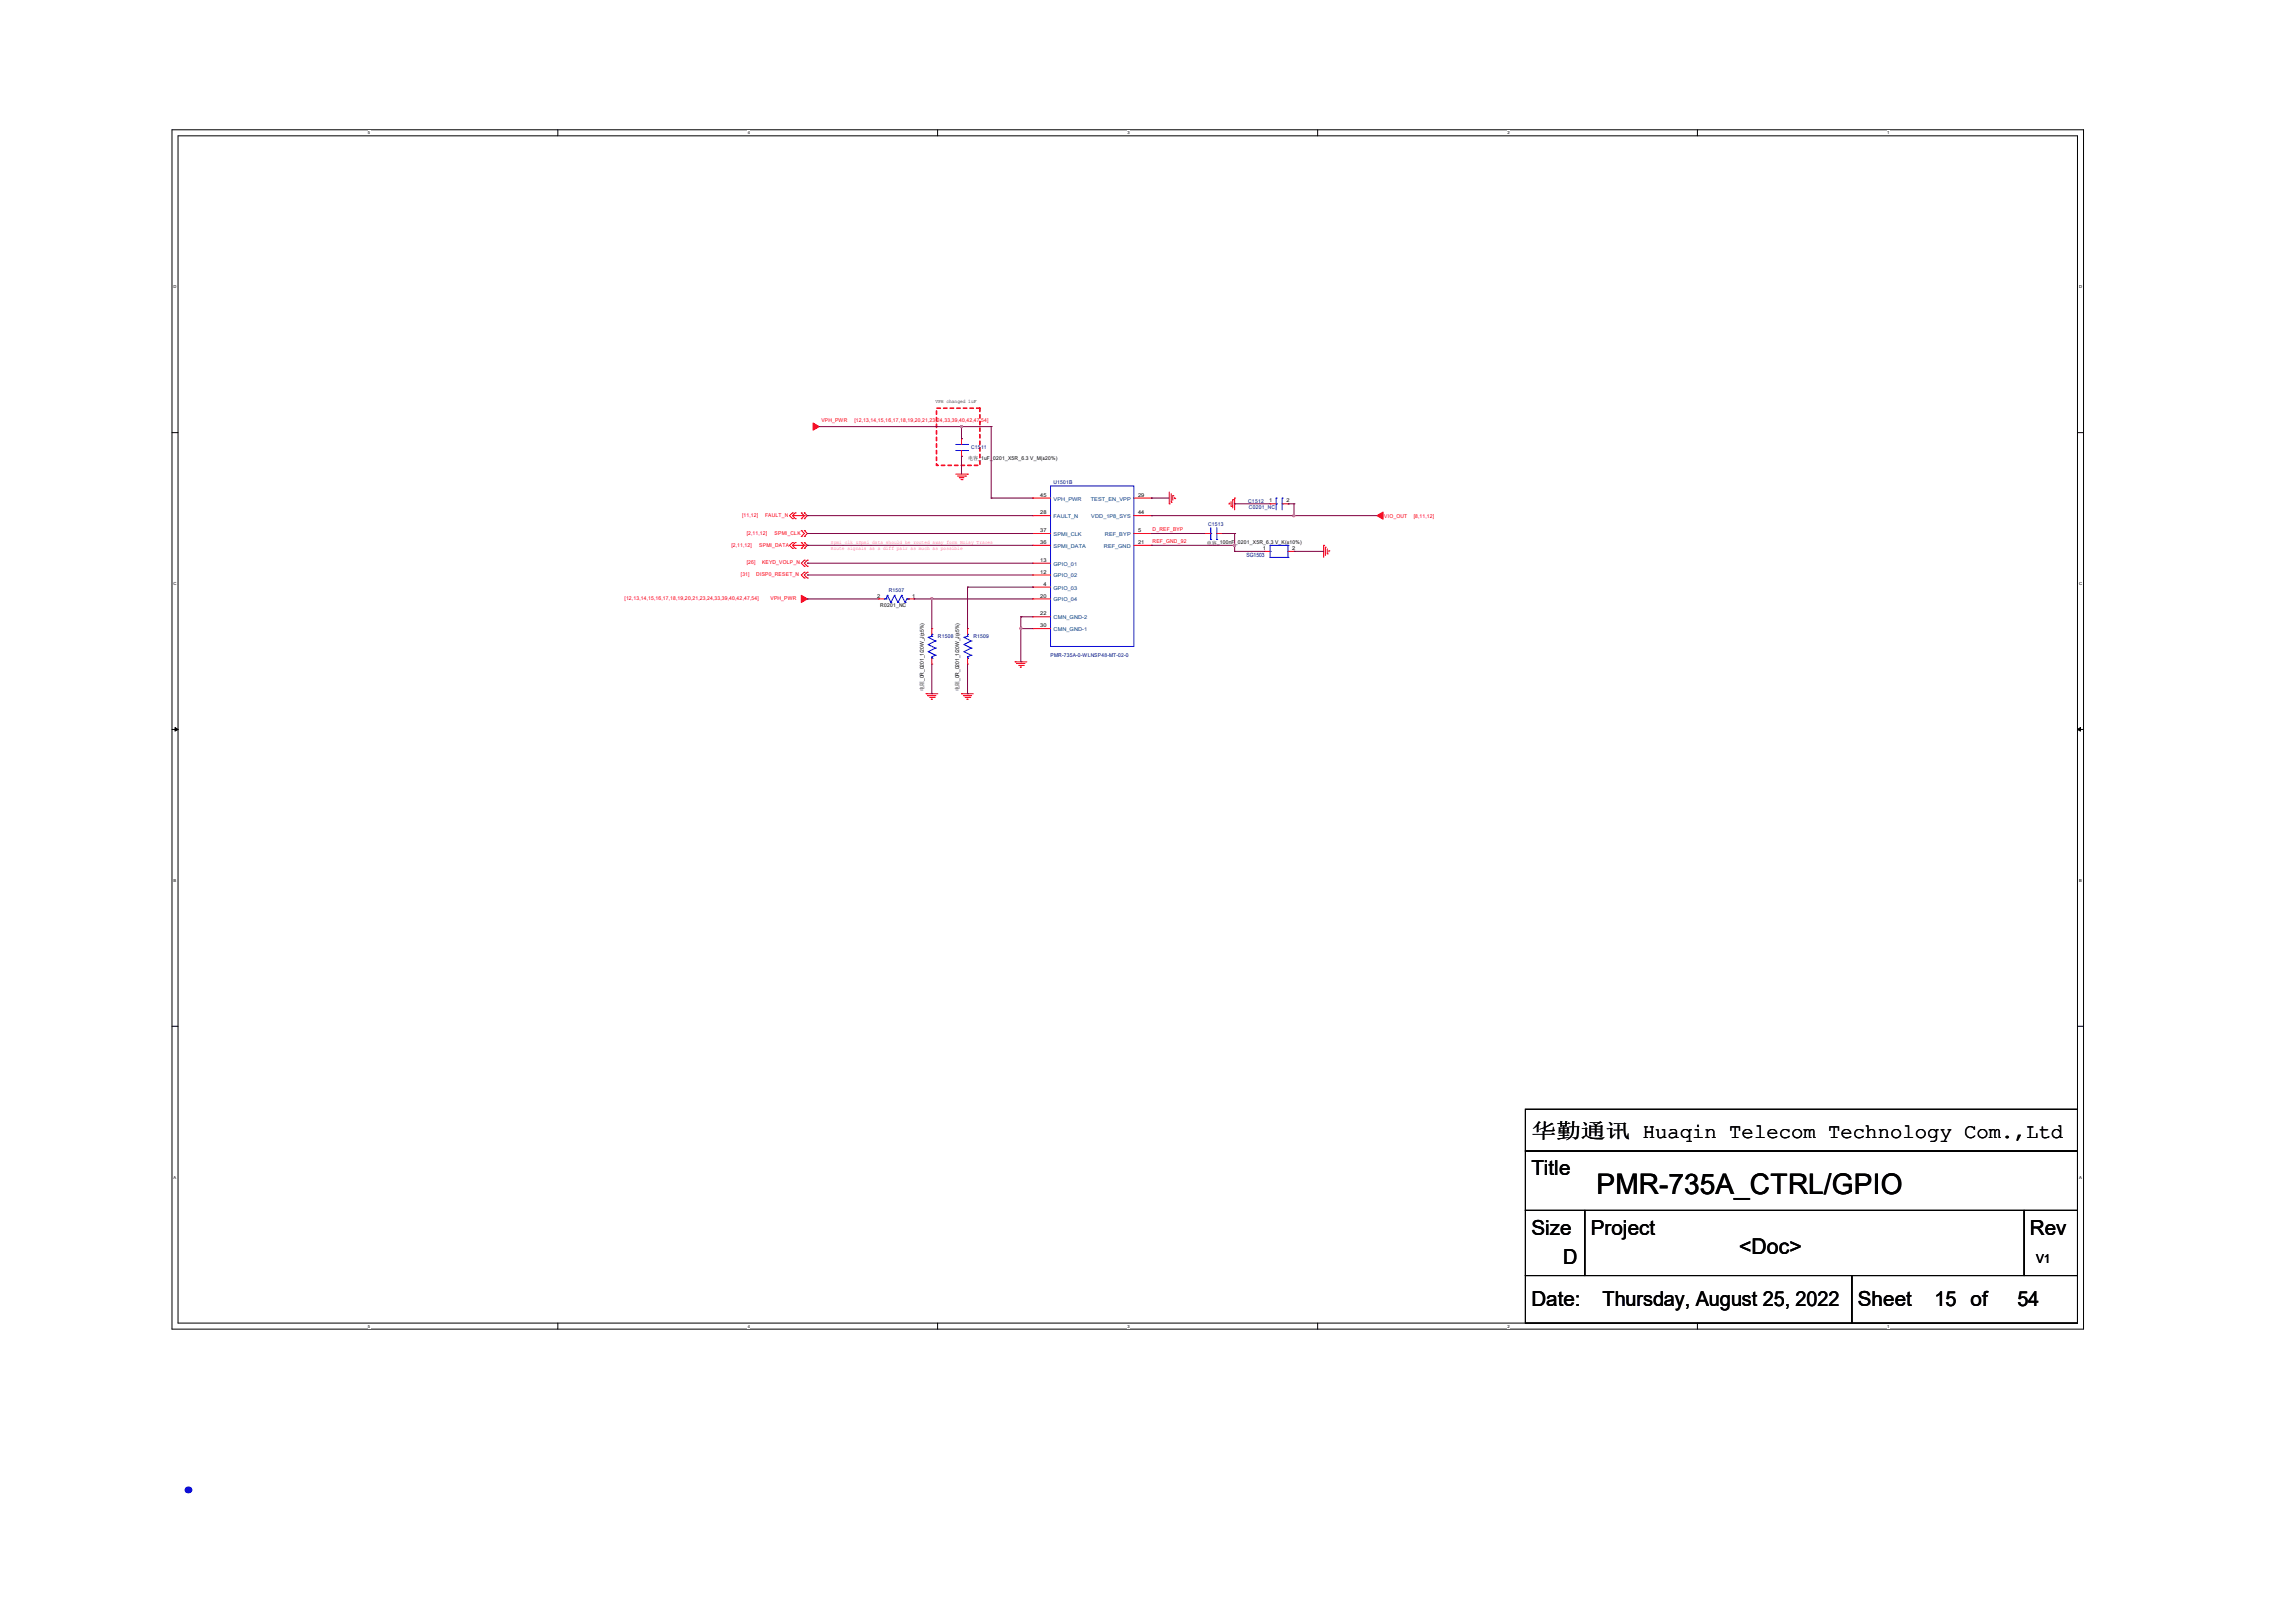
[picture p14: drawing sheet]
<svg xmlns="http://www.w3.org/2000/svg" width="350mm" height="250mm" viewBox="0 0 350 250" stroke-linecap="round" stroke-linejoin="round" font-family="sans-serif">
<defs><g id="words">
<text font-size="8.5" fill="#00f" x="26.5" y="229.9">.</text>
<text font-size="4.4" x="246" y="183.9">PMR-735A_CTRL/GPIO</text>
<text font-size="3.3" x="267.9" y="193.1">&lt;Doc&gt;</text>
<g font-size="3.2">
<text x="235.9" y="175.2">华勤通讯 Huaqin Telecom Technology Com.,Ltd</text>
<text x="235.9" y="181">Title</text>
<text x="235.9" y="190.2">Size</text>
<text x="245.1" y="190.2">Project</text>
<text x="312.7" y="190.2">Rev</text>
<text x="240.8" y="194.7">D</text>
<text x="235.9" y="201.1">Date:</text>
<text x="246.9" y="201.1">Thursday, August 25, 2022</text>
<text x="286.2" y="201.1">Sheet</text>
<text x="298" y="201.1">15 of</text>
<text x="310.8" y="201.1">54</text>
</g>
<text font-size="1.9" x="313.6" y="194.5">V1</text>
<text font-size=".9" fill="#000080" x="192" y="85.7">SG1503</text>
<g font-size=".8" fill="#f00">
<text x="126.5" y="65">VPH_PWR</text>
<text x="131.6" y="65">[12,13,14,15,16,17,18,19,20,21,23,24,33,39,40,42,47,54]</text>
<text x="114.3" y="79.6">[11,12]</text>
<text x="115" y="82.4">[2,11,12]</text>
<text x="117.9" y="79.6">FAULT_N</text>
<text x="119.3" y="82.4">SPMI_CLK</text>
<text x="177.5" y="83.6">REF_GND_92</text>
<text x="177.5" y="81.8">D_REF_BYP</text>
<text x="213.2" y="79.8">VIO_OUT</text>
<text x="217.8" y="79.8">[8,11,12]</text>
<text x="112.7" y="84.2">[2,11,12]</text>
<text x="114.1" y="88.7">[31]</text>
<text x="115" y="86.9">[26]</text>
<text x="116.5" y="88.7">DISP0_RESET_N</text>
<text x="117" y="84.2">SPMI_DATA</text>
<text x="117.4" y="86.9">KEYD_VOLP_N</text>
<text x="96.2" y="92.5">[12,13,14,15,16,17,18,19,20,21,23,24,33,39,40,42,47,54]</text>
<text x="118.7" y="92.5">VPH_PWR</text>
</g>
<g font-size=".8">
<text x="144.1" y="62.2">VPH changed 1uF</text>
<text x="149.1" y="70.9">电容_1uF_0201_X5R_6.3 V_M(±20%)</text>
<text x="160.3" y="76.5">45</text>
<text x="175.3" y="76.5">29</text>
<text x="195.5" y="77.4">1</text>
<text x="198.2" y="77.4">2</text>
<text x="160.3" y="79.2">28</text>
<text x="160.3" y="82">37</text>
<text x="160.3" y="83.8">36</text>
<text x="175.3" y="82">5</text>
<text x="175.3" y="83.8">21</text>
<text x="175.3" y="79.2">44</text>
<text x="185.9" y="83.9">电容_100nF_0201_X5R_6.3 V_K(±10%)</text>
<text x="160.3" y="86.5">13</text>
<text x="160.3" y="88.4">12</text>
<text x="194.6" y="84.7">1</text>
<text x="199" y="84.7">2</text>
<text x="135.1" y="92">2</text>
<text x="135.6" y="93.5">R0201_NC</text>
<text x="140.5" y="92">1</text>
<text x="160.3" y="92">20</text>
<text x="160.3" y="94.8">22</text>
<text x="160.7" y="90.2">4</text>
<text x="160.3" y="96.6">30</text>
<text x="142.3" y="106.4" transform="rotate(-90 142.3 106.4)">电阻_0R_0201_1/20W_J(±5%)</text>
<text x="147.8" y="106.4" transform="rotate(-90 147.8 106.4)">电阻_0R_0201_1/20W_J(±5%)</text>
</g>
<g font-size=".8" fill="#000080">
<text x="149.6" y="69.2">C1511</text>
<text x="162.3" y="74.6">U1501B</text>
<text x="192.3" y="77.5">C1512</text>
<text x="186.1" y="80.9">C1513</text>
<text x="192.4" y="78.4">C0201_NC</text>
<text x="136.9" y="91.2">R1507</text>
<text x="144.5" y="98.3">R1508</text>
<text x="149.9" y="98.3">R1509</text>
<text x="161.8" y="101.2">PMR-735A-0-WLNSP48-MT-02-0</text>
</g>
<g font-size=".8" fill="#004080">
<text x="162.3" y="77.1">VPH_PWR</text>
<text x="168.1" y="77.1">TEST_EN_VPP</text>
<text x="162.3" y="79.8">FAULT_N</text>
<text x="162.3" y="82.6">SPMI_CLK</text>
<text x="168.1" y="79.8">VDD_1P8_SYS</text>
<text x="170.2" y="82.6">REF_BYP</text>
<text x="162.3" y="84.4">SPMI_DATA</text>
<text x="162.3" y="87.1">GPIO_01</text>
<text x="162.3" y="89">GPIO_02</text>
<text x="170.1" y="84.4">REF_GND</text>
<text x="162.3" y="90.8">GPIO_03</text>
<text x="162.3" y="92.6">GPIO_04</text>
<text x="162.3" y="95.4">CMN_GND-2</text>
<text x="162.3" y="97.2">CMN_GND-1</text>
</g>
<g font-size=".8" fill="#f0f">
<text x="128" y="83.8">Spmi_clk &amp;Spmi_data should be routed away form Noisy Traces</text>
<text x="128" y="84.7">Route signals as a diff pair as much as possible</text>
</g>
<g font-size=".6">
<text x="56.7" y="20.7">5</text>
<text x="115.2" y="20.7">4</text>
<text x="173.7" y="20.7">3</text>
<text x="232.2" y="20.7">2</text>
<text x="290.7" y="20.7">1</text>
<text x="26.7" y="44.4">D</text>
<text x="320.3" y="44.4">D</text>
<text x="26.7" y="90.1">C</text>
<text x="320.3" y="90.1">C</text>
<text x="26.7" y="135.8">B</text>
<text x="320.3" y="135.8">B</text>
<text x="26.7" y="181.5">A</text>
<text x="320.3" y="181.5">A</text>
<text x="56.7" y="204.5">5</text>
<text x="115.2" y="204.5">4</text>
<text x="173.7" y="204.5">3</text>
<text x="232.2" y="204.5">2</text>
<text x="290.7" y="204.5">1</text>
</g>
</g></defs>
<path d="M26.5 20h294.5v184.7h-294.5zM27.4 20.9h292.6v182.9h-292.6z" fill="none" stroke="#000" stroke-width=".15"/>
<g fill="#fff">
<path d="M56.7 20.1h.3v.7h-.3z"/>
<path d="M56.7 203.9h.3v.8h-.3z"/>
</g>
<path d="M85.9 20v.9M85.9 203.8v.9" fill="none" stroke="#000" stroke-width=".15"/>
<g fill="#fff">
<path d="M115.2 20.1h.3v.7h-.3z"/>
<path d="M115.2 203.9h.3v.8h-.3z"/>
</g>
<path d="M144.4 20v.9M144.4 203.8v.9" fill="none" stroke="#000" stroke-width=".15"/>
<g fill="#fff">
<path d="M173.7 20.1h.3v.7h-.3z"/>
<path d="M173.7 203.9h.3v.8h-.3z"/>
</g>
<path d="M203 20v.9M203 203.8v.9" fill="none" stroke="#000" stroke-width=".15"/>
<g fill="#fff">
<path d="M232.2 20.1h.4v.7h-.4z"/>
<path d="M232.2 203.9h.4v.8h-.4z"/>
</g>
<path d="M261.5 20v.9M261.5 203.8v.9" fill="none" stroke="#000" stroke-width=".15"/>
<g fill="#fff">
<path d="M290.7 20.1h.4v.7h-.4z"/>
<path d="M290.7 203.9h.4v.8h-.4z"/>
<path d="M26.7 43.8h.5v.7h-.5z"/>
<path d="M320.3 43.8h.5v.7h-.5z"/>
<path d="M26.7 89.5h.5v.7h-.5z"/>
<path d="M320.3 89.5h.5v.7h-.5z"/>
</g>
<path d="M26.5 66.6h.9M320 66.6h1" fill="none" stroke="#000" stroke-width=".15"/>
<g fill="#fff">
<path d="M26.7 135.2h.5v.7h-.5z"/>
<path d="M320.3 135.2h.4v.7h-.4z"/>
</g>
<path d="M26.5 112.4h.9M320 112.4h1" fill="none" stroke="#000" stroke-width=".15"/>
<path d="M27 112.1l.4 .3-.4 .2zM320 112.4l.5-.3v.5z" fill="#000" stroke="#000" stroke-width=".15"/>
<g fill="#fff">
<path d="M26.7 180.9h.4v.8h-.4z"/>
<path d="M320.3 180.9h.4v.8h-.4z"/>
</g>
<path d="M26.5 158.1h.9M320 158.1h1M235 177.3h85v9.1h-85zM235 170.9h85v6.4h-85zM235 186.4h9.1v10.1h-9.1zM235 196.5h50.3v7.3h-50.3zM244.1 186.4h67.7v10.1h-67.7zM285.3 196.5h34.7v7.3h-34.7zM311.8 186.4h8.2v10.1h-8.2z" fill="none" stroke="#000" stroke-width=".15"/>
<path d="M144.3 62.9h6.7v8.8h-6.7z" fill="none" stroke="#f00" stroke-width=".25" stroke-dasharray=".5"/>
<g fill="none" stroke="#f00" stroke-width=".15">
<path d="M122.1 79h.1M122.1 79.9h.1M122.1 79.4l.4 .5M122.1 79.4h1.8M122.1 79l-.5 .4 .5 .5M122.5 79l-.4 .4M122.5 79h.1M122.5 79.9h.1M123.4 79h.1M123.4 79.9h.1M123.4 79l.5 .4M123.9 79.9h.1"/>
<path d="M123.9 79h.1M123.9 79.4h.1M123.9 79.4l-.5 .5M123.9 79l.5 .4-.5 .5M147.2 73h1.8M147.5 73.3h1.3M147.8 73.6h.1M147.8 73.6h.7M148 73.9h.2M148.1 70.3h.1M148.1 67.6h.1M148.1 67.6v.9"/>
<path d="M148.1 69.4v.9M148.2 73.9h.1M148.8 73.3h.1M149 73h.1M159.1 76.7h.1M159.1 79.4h.1M159.1 79.4h2.7M159.1 76.7h2.7M174.7 79.4h2.7M174.7 76.7h2.7M177.4 76.7h.1M177.4 79.4h.1"/>
<path d="M180.1 77.6h.1M180.1 75.8v1.8M180.4 77.4h.1M180.4 76v1.4M180.7 76.3h.1M180.7 76.3v.8M181 76.8h.1M181 76.6v.2M189.4 77.5h.1M189.4 77.5v.2M189.6 78h.1M189.6 77.3v.7"/>
<path d="M189.9 77h.1M189.9 77v1.2M190.2 76.7h.1M190.2 76.7v1.8M195.7 77.6h.1M195.7 77.6h.9M197.5 77.6h.9M198.4 77.6h.1M122.1 83.6h.1M122.1 84.5h.1M122.1 84l.4 .5M122.1 84h1.8"/>
<path d="M122.1 83.6l-.5 .4 .5 .5M122.5 83.6l-.4 .4M122.5 83.6h.1M122.5 84.5h.1M123.4 82.6h.1M123.4 81.7h.1M123.4 83.6h.1M123.4 84.5h.1M123.4 81.7l.5 .5-.5 .4M123.4 83.6l.5 .4M123.9 86.3l-.5 .5 .5 .4M123.9 88.1l-.5 .5 .5 .4"/>
<path d="M123.9 81.7h.1M123.9 82.6h.1M123.9 84.5h.1M123.9 83.6h.1M123.9 84h.1M123.9 87.2h.1M123.9 86.3h.1M123.9 89h.1M123.9 88.1h.1M123.9 84l-.5 .5M123.9 81.7l.5 .5-.5 .4M123.9 83.6l.5 .4-.5 .5"/>
<path d="M124.4 86.3l-.5 .5 .5 .4M124.4 88.1l-.5 .5 .5 .4M124.4 87.2h.1M124.4 86.3h.1M124.4 89h.1M124.4 88.1h.1M135.3 92.3h.1M135.3 92.3h.9M139.9 92.3h.9M140.8 92.3h.1M143.5 96.8h.1M143.5 96.8v.9"/>
<path d="M149 96.8h.1M149 96.8v.9M159.1 82.2h.1M159.1 84h.1M159.1 86.8h.1M159.1 88.6h.1M159.1 90.4h.1M159.1 92.3h.1M159.1 95h.1M159.1 96.8h.1M159.1 84h2.7M159.1 82.2h2.7"/>
<path d="M159.1 86.8h2.7M159.1 88.6h2.7M159.1 90.4h2.7M159.1 92.3h2.7M159.1 95h2.7M159.1 96.8h2.7M174.7 84h2.7M174.7 82.2h2.7M177.4 82.2h.1M177.4 84h.1M185.6 82.2h.1M185.6 82.2h.9"/>
<path d="M187.4 82.2h1M188.4 82.2h.1M194.8 84.9h.9M194.8 84.9h.1M198.4 84.9h.9M199.3 84.9h.1M203.9 84h.1M203.9 84v1.9M204.2 84.3h.1M204.2 84.3v1.3M204.5 85.3h.1M204.5 84.6v.7"/>
<path d="M204.7 84.8h.1M204.7 84.8v.2M142.7 106.9h.1M142.7 106.9h1.8M142.9 107.2h.1M142.9 107.2h1.3M143.2 107.4h.7M143.5 107.7h.1M143.5 102.3h.1M143.5 101.4v.9M143.9 107.4h.1M148.1 106.9h.1"/>
<path d="M148.1 106.9h1.8M148.4 107.2h.1M148.4 107.2h1.3M148.7 107.4h.7M149 107.7h.1M149 102.3h.1M149 101.4v.9M149.4 107.4h.1M156.4 101.9h.1M156.4 101.9h1.8M156.6 102.2h.1M156.6 102.2h1.3"/>
<path d="M156.9 102.5h.7M157.2 102.8h.1M157.6 102.5h.1"/>
</g>
<g fill="#f00" stroke="#f00" stroke-width=".15">
<path d="M125.3 65.2l.9 .5-.9 .6z" fill-rule="evenodd"/>
<path d="M212.1 79.4l1-.5v1.1z" fill-rule="evenodd"/>
<path d="M123.4 91.7l1 .6-1 .5z" fill-rule="evenodd"/>
</g>
<g fill="none" stroke="#00f" stroke-width=".15">
<path d="M147.2 69.4h1.8M147.2 68.5h1.8M148.1 69.4h.1M148.1 68.5h.1M149 69.4h.1M149 68.5h.1M161.8 74.9h12.9v24.7h-12.9zM196.6 77.6h.1M196.6 76.7h.1M196.6 76.7v1.8M197.5 76.7h.1M197.5 77.6h.1"/>
<path d="M197.5 76.7v1.8M136.2 92.3h.1M136.2 92.3h.3M136.5 92.3h.1M136.7 91.7h.1M136.7 91.7l.5 1.1M136.7 91.7l-.2 .6M137.2 92.8h.1M137.8 91.7h.1M137.8 91.7l.5 1.1M137.8 91.7l-.6 1.1M138.3 92.8h.1"/>
<path d="M138.9 91.7h.1M138.9 91.7l.5 1.1M138.9 91.7l-.6 1.1M139.4 92.8h.1M139.7 92.3l-.3 .5M139.7 92.3h.1M139.7 92.3h.2M139.9 92.3h.1M143 98.2h.1M143 99.3h.1M143 98.2l1.1 .5M143 99.3l1.1 .5"/>
<path d="M143.5 97.7h.1M143.5 98h.1M143.5 97.7v.3M143.5 98l-.5 .2M144.1 98.7h.1M144.1 99.8h.1M144.1 98.7l-1.1 .6M144.1 99.8l-1.1 .6M148.5 98.2h.1M148.5 99.3h.1M148.5 98.2l1.1 .5M148.5 99.3l1.1 .5"/>
<path d="M149 97.7h.1M149 98h.1M149 97.7v.3M149 98l-.5 .2M149.6 98.7h.1M149.6 99.8h.1M149.6 98.7l-1.1 .6M149.6 99.8l-1.1 .6M186.5 82.2h.1M186.5 83.1h.1M186.5 81.3v1.8M187.4 83.1h.1"/>
<path d="M187.4 82.2h.1M187.4 81.3v1.8M195.7 84.9h.1M195.7 85.9h.1M195.7 84h.1M195.7 84v1.9M195.7 84h2.7M195.7 85.9h2.7M198.4 84.9h.1M198.4 84h.1M198.4 85.9h.1M198.4 84v1.9"/>
<path d="M143 100.4h.1M143 100.4l1.1 .5M143.5 101.4h.1M143.5 101.2h.1M143.5 101.2v.2M144.1 100.9h.1M144.1 100.9l-.6 .3M148.5 100.4h.1M148.5 100.4l1.1 .5M149 101.4h.1M149 101.2h.1M149 101.2v.2"/>
<path d="M149.6 100.9h.1M149.6 100.9l-.6 .3"/>
</g>
<g fill="none" stroke="#800040" stroke-width=".15">
<path d="M124.4 79.4h34.7M124.4 79.4h.1M126.2 65.7h26.5M148.1 65.7h.1M148.1 70.3h.1M148.1 67.6h.1M148.1 65.7v1.9M148.1 70.3v2.7M152.7 76.7h6.4M152.7 65.7h.1M152.7 76.7h.1M152.7 65.7v11"/>
<path d="M177.4 79.4h34.7M177.4 76.7h.1M177.4 79.4h.1M177.4 76.7h2.7M190.2 77.6h5.5M190.2 77.6h.1M198.4 77.6h.9M198.4 77.6h.1M199.3 77.6h.1M199.3 79.4h.1M199.3 77.6v1.8M124.4 92.3h10.9"/>
<path d="M124.4 82.2h34.7M124.4 84h34.7M124.4 86.8h34.7M124.4 88.6h34.7M124.4 82.2h.1M124.4 84h.1M124.4 86.8h.1M124.4 92.3h.1M124.4 88.6h.1M140.8 92.3h18.3M140.8 92.3h.1M143.5 92.3h.1"/>
<path d="M143.5 92.3v4.5M149 90.4h.1M149 90.4v6.4M149 90.4h10.1M157.3 95h.1M157.3 96.8h.1M157.3 95v6.9M157.3 95h1.8M157.3 96.8h1.8M159.1 90.4h.1M177.4 82.2h8.2M177.4 82.2h.1"/>
<path d="M177.4 84h.1M177.4 84h12.8M188.4 82.2h.1M188.4 82.2h1.8M190.2 84.9h4.6M190.2 82.2h.1M190.2 84.9h.1M190.2 84h.1M190.2 82.2v2.7M199.3 84.9h.1M199.3 84.9h4.6M143.5 106.9h.1"/>
<path d="M143.5 102.3v4.6M149 106.9h.1M149 102.3v4.6M157.3 101.9h.1"/>
</g>
<g fill="#f0f" stroke="#f0f" stroke-width=".15">
<circle cx="190.2" cy="84" r=".17"/>
<circle cx="199.3" cy="79.4" r=".17"/>
<circle cx="143.5" cy="92.2" r=".17"/>
<circle cx="148.1" cy="65.7" r=".17"/>
<circle cx="157.3" cy="96.8" r=".17"/>
</g>
<use href="#words"/>
</svg>
